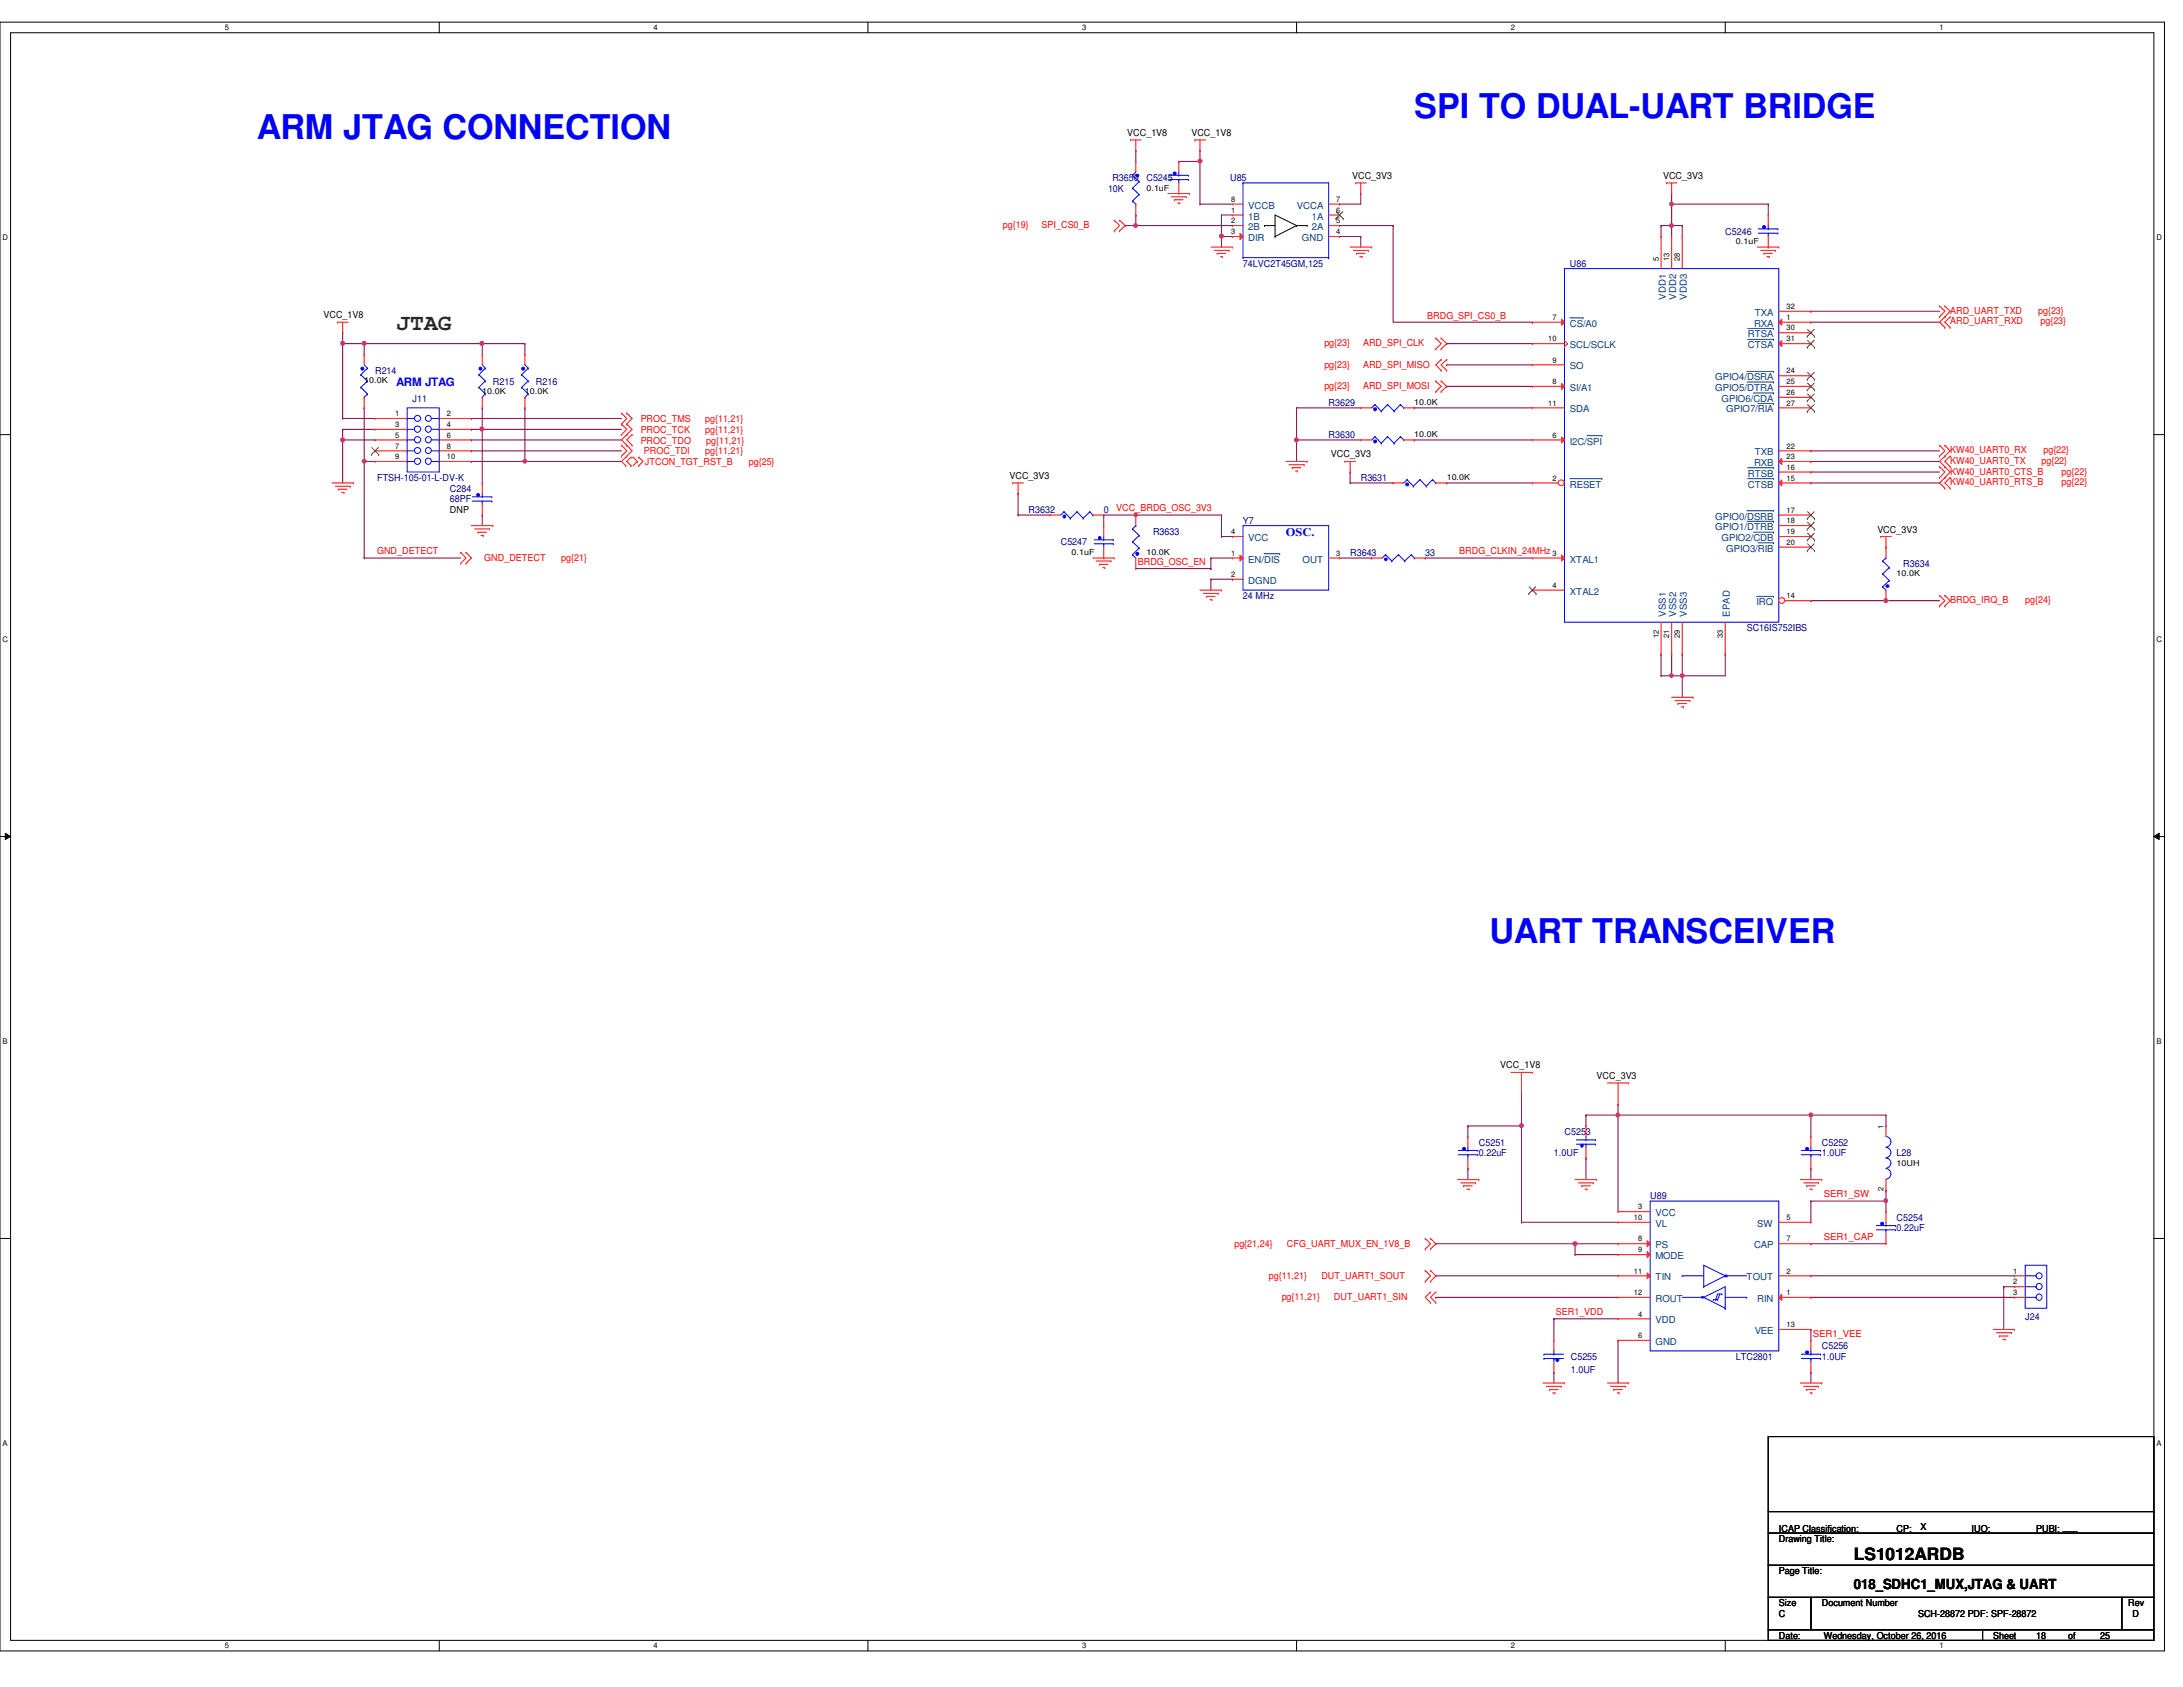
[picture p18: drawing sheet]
<svg xmlns="http://www.w3.org/2000/svg" width="279mm" height="216mm" viewBox="0 0 279 216" stroke-linecap="round" stroke-linejoin="round" font-family="sans-serif">
<defs><g id="words">
<g font-size="4.4" fill="#00f">
<text x="32.9" y="17.8">ARM JTAG CONNECTION</text>
<text x="181" y="15.1">SPI TO DUAL-UART BRIDGE</text>
<text x="190.6" y="120.7">UART TRANSCEIVER</text>
</g>
<text font-size="2.9" fill="#008000" x="50.7" y="42.2">JTAG</text>
<text font-size="2.2" x="237.3" y="199.6">LS1012ARDB</text>
<text font-size="1.8" x="237.3" y="203.4">018_SDHC1_MUX,JTAG &amp; UART</text>
<g font-size="1.5" fill="#00f">
<text x="50.7" y="49.4">ARM JTAG</text>
<text x="164.6" y="68.6">OSC.</text>
</g>
<g font-size="1.2">
<text x="144.3" y="17.4">VCC_1V8</text>
<text x="152.5" y="17.4">VCC_1V8</text>
<text x="173.1" y="22.9">VCC_3V3</text>
<text x="212.9" y="22.9">VCC_3V3</text>
<text x="41.4" y="40.7">VCC_1V8</text>
<text x="170.3" y="58.5">VCC_3V3</text>
<text x="57.6" y="65.7">DNP</text>
<text x="129.2" y="61.3">VCC_3V3</text>
<text x="240.3" y="68.2">VCC_3V3</text>
<text x="192" y="136.7">VCC_1V8</text>
<text x="204.3" y="138.1">VCC_3V3</text>
<text x="227.7" y="197.4">Drawing Title:</text>
<text x="227.7" y="196">ICAP Classification:</text>
<text x="242.7" y="196">CP:</text>
<text x="245.8" y="195.8">X</text>
<text x="252.3" y="196">IUO:</text>
<text x="256.2" y="196">___</text>
<text x="260.6" y="196">PUBI: ___</text>
<text x="227.7" y="201.5">Page Title:</text>
<text x="227.7" y="205.6">Size</text>
<text x="227.7" y="209.7">Date:</text>
<text x="227.7" y="207">C</text>
<text x="233.2" y="205.6">Document Number</text>
<text x="233.4" y="209.7">Wednesday, October 26, 2016</text>
<text x="245.5" y="207">SCH-28872 PDF: SPF-28872</text>
<text x="255.1" y="209.7">Sheet</text>
<text x="260.6" y="209.7">18</text>
<text x="264.7" y="209.7">of</text>
<text x="268.8" y="209.7">25</text>
<text x="272.4" y="205.6">Rev</text>
<text x="272.9" y="207">D</text>
</g>
<g font-size="1.2" fill="#000080">
<text x="142.4" y="23.2">R3650</text>
<text x="146.7" y="23.2">C5245</text>
<text x="157.4" y="23.2">U85</text>
<text x="141.8" y="24.6">10K</text>
<text x="159.1" y="34.1">74LVC2T45GM,125</text>
<text x="200.9" y="34.1">U86</text>
<text x="220.8" y="30">C5246</text>
<text x="48" y="47.8">R214</text>
<text x="52.8" y="51.4">J11</text>
<text x="63.1" y="49.2">R215</text>
<text x="68.6" y="49.2">R216</text>
<text x="170.1" y="52">R3629</text>
<text x="170.1" y="56.1">R3630</text>
<text x="48.3" y="61.6">FTSH-105-01-L-DV-K</text>
<text x="57.6" y="62.9">C284</text>
<text x="57.6" y="64.3">68PF</text>
<text x="131.7" y="65.7">R3632</text>
<text x="141.3" y="65.7">0</text>
<text x="174.2" y="61.6">R3631</text>
<text x="135.8" y="69.8">C5247</text>
<text x="147.6" y="68.4">R3633</text>
<text x="159.1" y="67.1">Y7</text>
<text x="172.8" y="71.2">R3643</text>
<text x="182.4" y="71.2">33</text>
<text x="159.1" y="76.7">24 MHz</text>
<text x="243.6" y="72.6">R3634</text>
<text x="223.6" y="80.8">SC16IS752IBS</text>
<text x="189.3" y="146.6">C5251</text>
<text x="189.3" y="148">0.22uF</text>
<text x="198.9" y="148">1.0UF</text>
<text x="200.2" y="145.2">C5253</text>
<text x="233.2" y="146.6">C5252</text>
<text x="233.2" y="148">1.0UF</text>
<text x="242.7" y="148">L28</text>
<text x="211.2" y="153.5">U89</text>
<text x="242.7" y="156.2">C5254</text>
<text x="242.7" y="157.6">0.22uF</text>
<text x="233.2" y="172.7">C5256</text>
<text x="259.2" y="169">J24</text>
<text x="201" y="174">C5255</text>
<text x="201" y="175.7">1.0UF</text>
<text x="222.2" y="174">LTC2801</text>
<text x="233.2" y="174">1.0UF</text>
</g>
<g font-size="1.2" fill="#f00">
<text x="128.4" y="29.2">pg{19}</text>
<text x="133.3" y="29.2">SPI_CS0_B</text>
<text x="182.7" y="40.8">BRDG_SPI_CS0_B</text>
<text x="249.6" y="41.5">ARD_UART_RXD</text>
<text x="249.6" y="40.2">ARD_UART_TXD</text>
<text x="260.9" y="40.2">pg{23}</text>
<text x="261.2" y="41.5">pg{23}</text>
<text x="169.5" y="47">pg{23}</text>
<text x="169.5" y="44.3">pg{23}</text>
<text x="174.5" y="47">ARD_SPI_MISO</text>
<text x="174.5" y="44.3">ARD_SPI_CLK</text>
<text x="169.5" y="49.8">pg{23}</text>
<text x="174.5" y="49.8">ARD_SPI_MOSI</text>
<text x="82" y="56.8">PROC_TDO</text>
<text x="82" y="55.4">PROC_TCK</text>
<text x="82" y="54">PROC_TMS</text>
<text x="82.4" y="58.1">PROC_TDI</text>
<text x="82.5" y="59.5">JTCON_TGT_RST_B</text>
<text x="90.3" y="55.4">pg{11,21}</text>
<text x="90.3" y="58.1">pg{11,21}</text>
<text x="90.3" y="54">pg{11,21}</text>
<text x="90.4" y="56.8">pg{11,21}</text>
<text x="95.8" y="59.5">pg{25}</text>
<text x="249.6" y="59.4">KW40_UART0_TX</text>
<text x="249.6" y="58">KW40_UART0_RX</text>
<text x="261.3" y="59.4">pg{22}</text>
<text x="261.5" y="58">pg{22}</text>
<text x="142.9" y="65.4">VCC_BRDG_OSC_3V3</text>
<text x="249.6" y="60.7">KW40_UART0_CTS_B</text>
<text x="249.6" y="62.1">KW40_UART0_RTS_B</text>
<text x="263.9" y="60.7">pg{22}</text>
<text x="263.9" y="62.1">pg{22}</text>
<text x="48.3" y="71">GND_DETECT</text>
<text x="62" y="71.8">GND_DETECT</text>
<text x="71.8" y="71.8">pg{21}</text>
<text x="186.8" y="71">BRDG_CLKIN_24MHz</text>
<text x="145.6" y="72.3">BRDG_OSC_EN</text>
<text x="249.6" y="77.2">BRDG_IRQ_B</text>
<text x="259.2" y="77.2">pg{24}</text>
<text x="233.4" y="153.2">SER1_SW</text>
<text x="158" y="159.6">pg{21,24}</text>
<text x="164.7" y="159.6">CFG_UART_MUX_EN_1V8_B</text>
<text x="233.4" y="158.7">SER1_CAP</text>
<text x="162.4" y="163.7">pg{11,21}</text>
<text x="164" y="166.4">pg{11,21}</text>
<text x="169.1" y="163.7">DUT_UART1_SOUT</text>
<text x="170.7" y="166.4">DUT_UART1_SIN</text>
<text x="199.1" y="168.3">SER1_VDD</text>
<text x="232" y="171.1">SER1_VEE</text>
</g>
<g font-size="1.2" fill="#004080">
<text x="159.8" y="26.7">VCCB</text>
<text x="159.8" y="28.1">1B</text>
<text x="159.8" y="29.5">2B</text>
<text x="166" y="26.7">VCCA</text>
<text x="167.9" y="28.1">1A</text>
<text x="167.9" y="29.5">2A</text>
<text x="159.8" y="30.9">DIR</text>
<text x="166.6" y="30.9">GND</text>
<text x="200.9" y="41.8">CS/A0</text>
<text x="213.2" y="38.4" transform="rotate(-90 213.2 38.4)">VDD1</text>
<text x="214.5" y="38.4" transform="rotate(-90 214.5 38.4)">VDD2</text>
<text x="215.9" y="38.4" transform="rotate(-90 215.9 38.4)">VDD3</text>
<text x="224.5" y="41.8">RXA</text>
<text x="224.6" y="40.4">TXA</text>
<text x="200.9" y="44.6">SCL/SCLK</text>
<text x="200.9" y="47.3">SO</text>
<text x="223.7" y="43.2">RTSA</text>
<text x="223.7" y="44.6">CTSA</text>
<text x="200.9" y="50">SI/A1</text>
<text x="200.9" y="52.8">SDA</text>
<text x="219.5" y="48.7">GPIO4/DSRA</text>
<text x="219.5" y="50">GPIO5/DTRA</text>
<text x="220.3" y="51.4">GPIO6/CDA</text>
<text x="220.9" y="52.8">GPIO7/RIA</text>
<text x="200.9" y="56.9">I2C/SPI</text>
<text x="224.5" y="59.6">RXB</text>
<text x="224.6" y="58.3">TXB</text>
<text x="200.9" y="62.4">RESET</text>
<text x="223.7" y="62.4">CTSB</text>
<text x="223.7" y="61">RTSB</text>
<text x="159.8" y="69.3">VCC</text>
<text x="219.5" y="67.9">GPIO1/DTRB</text>
<text x="219.5" y="66.5">GPIO0/DSRB</text>
<text x="220.3" y="69.3">GPIO2/CDB</text>
<text x="220.9" y="70.6">GPIO3/RIB</text>
<text x="159.8" y="74.7">DGND</text>
<text x="159.8" y="72">EN/DIS</text>
<text x="166.7" y="72">OUT</text>
<text x="200.9" y="72">XTAL1</text>
<text x="200.9" y="76.1">XTAL2</text>
<text x="224.8" y="77.5">IRQ</text>
<text x="213.2" y="79" transform="rotate(-90 213.2 79)">VSS1</text>
<text x="214.5" y="79" transform="rotate(-90 214.5 79)">VSS2</text>
<text x="215.9" y="79" transform="rotate(-90 215.9 79)">VSS3</text>
<text x="221.4" y="79" transform="rotate(-90 221.4 79)">EPAD</text>
<text x="211.9" y="155.7">VCC</text>
<text x="211.9" y="161.2">MODE</text>
<text x="211.9" y="157">VL</text>
<text x="211.9" y="159.8">PS</text>
<text x="224.5" y="159.8">CAP</text>
<text x="224.9" y="157">SW</text>
<text x="211.9" y="166.6">ROUT</text>
<text x="211.9" y="163.9">TIN</text>
<text x="223.5" y="163.9">TOUT</text>
<text x="224.9" y="166.6">RIN</text>
<text x="211.9" y="172.1">GND</text>
<text x="211.9" y="169.4">VDD</text>
<text x="224.6" y="170.7">VEE</text>
</g>
<g font-size="1.1">
<text x="146.7" y="24.4">0.1uF</text>
<text x="222.2" y="31.2">0.1uF</text>
<text x="46.6" y="49.1">10.0K</text>
<text x="61.7" y="50.4">10.0K</text>
<text x="67.2" y="50.4">10.0K</text>
<text x="181" y="51.8">10.0K</text>
<text x="181" y="55.9">10.0K</text>
<text x="185.2" y="61.4">10.0K</text>
<text x="137.2" y="71">0.1uF</text>
<text x="146.7" y="71">10.0K</text>
<text x="242.7" y="73.7">10.0K</text>
<text x="242.7" y="149.2">10UH</text>
</g>
<g font-size="1">
<text x="28.8" y="3.9">5</text>
<text x="83.7" y="3.9">4</text>
<text x="138.5" y="3.9">3</text>
<text x="193.4" y="3.9">2</text>
<text x="248.2" y="3.9">1</text>
<text x="157.6" y="25.8">8</text>
<text x="157.6" y="30">3</text>
<text x="157.6" y="27.2">1</text>
<text x="157.6" y="28.6">2</text>
<text x="171" y="27.2">6</text>
<text x="171" y="25.8">7</text>
<text x="171" y="28.6">5</text>
<text x="171" y="30">4</text>
<text x=".3" y="30.8">D</text>
<text x="212.3" y="33.4" transform="rotate(-90 212.3 33.4)">5</text>
<text x="213.7" y="33.4" transform="rotate(-90 213.7 33.4)">13</text>
<text x="215" y="33.4" transform="rotate(-90 215 33.4)">28</text>
<text x="276" y="30.8">D</text>
<text x="198.7" y="40.9">7</text>
<text x="228.6" y="39.5">32</text>
<text x="228.6" y="40.9">1</text>
<text x="198.2" y="43.7">10</text>
<text x="198.7" y="46.4">9</text>
<text x="228.6" y="42.3">30</text>
<text x="228.6" y="47.8">24</text>
<text x="228.6" y="43.7">31</text>
<text x="50.6" y="53.3">1</text>
<text x="57.2" y="53.3">2</text>
<text x="198.2" y="51.9">11</text>
<text x="198.7" y="49.1">8</text>
<text x="228.6" y="51.9">27</text>
<text x="228.6" y="50.5">26</text>
<text x="228.6" y="49.1">25</text>
<text x="50.6" y="54.7">3</text>
<text x="50.6" y="56">5</text>
<text x="50.6" y="57.4">7</text>
<text x="50.6" y="58.8">9</text>
<text x="57.2" y="54.7">4</text>
<text x="57.2" y="56">6</text>
<text x="57.2" y="57.4">8</text>
<text x="57.2" y="58.8">10</text>
<text x="198.7" y="56">6</text>
<text x="228.6" y="57.4">22</text>
<text x="228.6" y="58.8">23</text>
<text x="198.7" y="61.5">2</text>
<text x="228.6" y="61.5">15</text>
<text x="228.6" y="60.1">16</text>
<text x="228.6" y="65.6">17</text>
<text x="157.6" y="68.4">4</text>
<text x="157.6" y="71.1">1</text>
<text x="171" y="71.1">3</text>
<text x="198.7" y="71.1">3</text>
<text x="228.6" y="69.7">20</text>
<text x="228.6" y="68.4">19</text>
<text x="228.6" y="67">18</text>
<text x="157.6" y="73.8">2</text>
<text x="198.7" y="75.2">4</text>
<text x="228.6" y="76.6">14</text>
<text x=".3" y="82.2">C</text>
<text x="212.3" y="81.7" transform="rotate(-90 212.3 81.7)">12</text>
<text x="213.7" y="81.7" transform="rotate(-90 213.7 81.7)">21</text>
<text x="215" y="81.7" transform="rotate(-90 215 81.7)">29</text>
<text x="220.5" y="81.7" transform="rotate(-90 220.5 81.7)">33</text>
<text x="276" y="82.2">C</text>
<text x=".3" y="133.6">B</text>
<text x="276" y="133.6">B</text>
<text x="241.1" y="144.5" transform="rotate(-90 241.1 144.5)">1</text>
<text x="209.7" y="154.8">3</text>
<text x="241.1" y="152.5" transform="rotate(-90 241.1 152.5)">2</text>
<text x="209.1" y="156.1">10</text>
<text x="209.7" y="160.3">9</text>
<text x="209.7" y="158.9">8</text>
<text x="228.6" y="156.1">5</text>
<text x="228.6" y="158.9">7</text>
<text x="209.1" y="165.7">12</text>
<text x="209.1" y="163">11</text>
<text x="228.6" y="163">2</text>
<text x="228.6" y="165.7">1</text>
<text x="257.7" y="163">1</text>
<text x="257.7" y="164.4">2</text>
<text x="257.7" y="165.7">3</text>
<text x="209.7" y="171.2">6</text>
<text x="209.7" y="168.5">4</text>
<text x="228.6" y="169.8">13</text>
<text x=".3" y="185.1">A</text>
<text x="276" y="185.1">A</text>
<text x="28.8" y="210.9">5</text>
<text x="83.7" y="210.9">4</text>
<text x="138.5" y="210.9">3</text>
<text x="193.4" y="210.9">2</text>
<text x="248.2" y="210.9">1</text>
</g>
</g></defs>
<path d="M0 2.8h277v208.5h-277zM1.4 4.2h274.3v205.7h-274.3z" fill="none" stroke="#000" stroke-width=".13"/>
<g fill="#fff">
<path d="M28.8 3h.5v1.1h-.5z"/>
<path d="M28.8 210.1h.5v1.1h-.5z"/>
</g>
<path d="M56.2 2.8v1.4M56.2 209.9v1.4" fill="none" stroke="#000" stroke-width=".13"/>
<g fill="#fff">
<path d="M83.7 3h.5v1.1h-.5z"/>
<path d="M83.7 210.1h.5v1.1h-.5z"/>
</g>
<path d="M111.1 2.8v1.4M111.1 209.9v1.4" fill="none" stroke="#000" stroke-width=".13"/>
<g fill="#fff">
<path d="M138.5 3h.6v1.1h-.6z"/>
<path d="M138.5 210.1h.6v1.1h-.6z"/>
</g>
<path d="M165.9 2.8v1.4M165.9 209.9v1.4" fill="none" stroke="#000" stroke-width=".13"/>
<g fill="#fff">
<path d="M193.4 3h.5v1.1h-.5z"/>
<path d="M193.4 210.1h.5v1.1h-.5z"/>
</g>
<path d="M220.8 2.8v1.4M220.8 209.9v1.4" fill="none" stroke="#000" stroke-width=".13"/>
<g fill="#fff">
<path d="M248.2 3h.6v1.1h-.6z"/>
<path d="M248.2 210.1h.6v1.1h-.6z"/>
<path d="M.3 29.9h.8v1.1h-.8z"/>
<path d="M276 29.9h.7v1.1h-.7z"/>
<path d="M.3 81.3h.8v1.1h-.8z"/>
<path d="M276 81.3h.7v1.1h-.7z"/>
</g>
<path d="M0 55.6h1.4M275.7 55.6h1.3" fill="none" stroke="#000" stroke-width=".13"/>
<g fill="#fff">
<path d="M.3 132.8h.7v1.1h-.7z"/>
<path d="M276 132.8h.6v1.1h-.6z"/>
</g>
<path d="M0 107.1h1.4M.7 106.6l.7 .5-.7 .3zM275.7 107.1l.7-.5v.8zM275.7 107.1h1.3" fill="none" stroke="#000" stroke-width=".13"/>
<path d="M.7 106.6l.7 .5-.7 .3zM275.7 107.1l.7-.5v.8z" fill="#000"/>
<g fill="#fff">
<path d="M.3 184.2h.7v1.1h-.7z"/>
<path d="M276 184.2h.6v1.1h-.6z"/>
</g>
<path d="M161.8 28.9h.1M161.8 28.9h1.4M163.2 30.3h.1M165.9 28.9h.1M165.9 28.9l-2.7-1.4v2.8M165.9 28.9l-2.7 1.4M165.9 28.9h1.4M167.3 28.9h.1M0 158.5h1.4M275.7 158.5h1.3" fill="none" stroke="#000" stroke-width=".13"/>
<path d="M43.9 42.6h.1M43.9 42.6v1.4M60.3 57.7h.1M60.3 56.3h.1M60.3 53.6h.1M60.3 57.7h19.2M60.3 56.3h19.2M60.3 53.6h19.2M61.7 54.9h.1M61.7 54.9h17.8" fill="none" stroke="#800040" stroke-width=".13"/>
<circle cx="43.9" cy="43.9" r=".26" fill="#f0f"/>
<circle cx="43.9" cy="43.9" r=".26" fill="none" stroke="#f0f" stroke-width=".13"/>
<path d="M43.9 53.6h.1M43.9 54.9h.1M43.9 53.6h4.1M43.9 54.9h4.1M43.9 54.9v1.4" fill="none" stroke="#800040" stroke-width=".13"/>
<circle cx="43.9" cy="56.3" r=".26" fill="#f0f"/>
<circle cx="43.9" cy="56.3" r=".26" fill="none" stroke="#f0f" stroke-width=".13"/>
<path d="M43.9 56.3h.1M43.9 56.3v5.5M43.9 56.3h4.1M46.6 44h.1M46.6 44v1.3M46.6 44h15.1" fill="none" stroke="#800040" stroke-width=".13"/>
<circle cx="61.7" cy="43.9" r=".26" fill="#f0f"/>
<circle cx="61.7" cy="43.9" r=".26" fill="none" stroke="#f0f" stroke-width=".13"/>
<circle cx="46.6" cy="43.9" r=".26" fill="#f0f"/>
<circle cx="46.6" cy="43.9" r=".26" fill="none" stroke="#f0f" stroke-width=".13"/>
<path d="M46.6 52.2h.1M46.6 52.2v6.9" fill="none" stroke="#800040" stroke-width=".13"/>
<circle cx="46.6" cy="59" r=".25" fill="#f0f"/>
<circle cx="46.6" cy="59" r=".25" fill="none" stroke="#f0f" stroke-width=".13"/>
<g fill="none" stroke="#800040" stroke-width=".13">
<path d="M43.9 44h.1M43.9 44h2.7M43.9 44v9.6M61.7 52.2h.1M61.7 44h.1M61.7 44h5.5M61.7 44v1.3M61.7 52.2v2.7M67.2 44h.1M67.2 52.2h.1M67.2 59.1h.1M67.2 44v1.3"/>
<path d="M67.2 52.2v6.9M67.2 59.1h12.3"/>
</g>
<circle cx="67.2" cy="59" r=".25" fill="#f0f"/>
<circle cx="67.2" cy="59" r=".25" fill="none" stroke="#f0f" stroke-width=".13"/>
<path d="M46.6 59.1h.1M46.6 59.1h1.4M61.7 54.9h.1M61.7 54.9v6.9M61.7 65.9h.1M61.7 65.9v1.4" fill="none" stroke="#800040" stroke-width=".13"/>
<circle cx="61.7" cy="54.9" r=".26" fill="#f0f"/>
<circle cx="61.7" cy="54.9" r=".26" fill="none" stroke="#f0f" stroke-width=".13"/>
<path d="M46.6 59.1h.1M46.6 59.1v12.3M60.3 54.9h.1M60.3 59.1h.1M60.3 54.9h1.4M60.3 59.1h6.9M46.6 71.4h.1M46.6 71.4h12.4M212.6 86.5h.1M212.6 86.5h2.7M214 86.5h.1" fill="none" stroke="#800040" stroke-width=".13"/>
<path d="M213.8 86.3h.3l.1 .1-.1 .2-.2 .1-.1-.1z" fill-rule="evenodd" fill="#f0f"/>
<path d="M213.8 86.3h.3l.1 .1-.1 .2-.2 .1-.1-.1z" fill="none" stroke="#f0f" stroke-width=".13"/>
<path d="M215.3 86.5h.1M215.3 86.5h5.5" fill="none" stroke="#800040" stroke-width=".13"/>
<circle cx="215.3" cy="86.5" r=".25" fill="#f0f"/>
<circle cx="215.3" cy="86.5" r=".25" fill="none" stroke="#f0f" stroke-width=".13"/>
<g fill="none" stroke="#800040" stroke-width=".13">
<path d="M153.6 19.3h.1M153.6 19.3v1.4h-2.7M150.9 20.7h.1M153.6 26.1h.1M153.6 26.1h4.1M156.3 30.3h.1M156.3 30.3v1.3M171.4 28.9h.1M171.4 30.3h.1M171.4 26.1h.1M171.4 28.9h6.9M171.4 30.3h2.8"/>
<path d="M174.2 30.3h.1M174.2 24.8h.1M174.2 24.8v1.3h-2.8M174.2 30.3v1.3M185.2 49.4h.1M185.2 46.7h.1M185.2 44h.1M185.2 49.4h10.9M185.2 46.7h10.9M185.2 44h10.9M212.6 83.7h.1M212.6 83.7v2.8"/>
<path d="M214 83.7h.1M214 83.7v2.8M215.3 83.7h.1M215.3 86.5h.1M215.3 83.7v5.5M220.8 83.7h.1M220.8 83.7v2.8"/>
</g>
<circle cx="153.6" cy="20.6" r=".26" fill="#f0f"/>
<circle cx="153.6" cy="20.6" r=".26" fill="none" stroke="#f0f" stroke-width=".13"/>
<g fill="none" stroke="#800040" stroke-width=".13">
<path d="M144 28.9h.1M144 28.9h1.4M156.3 30.3h.1M156.3 30.3h1.4M178.3 28.9h.1M178.3 28.9v12.3h17.8M165.9 52.2h.1M165.9 52.2v4.1M181 52.2h.1M181 56.3h.1M181 52.2h15.1M181 56.3h15.1"/>
<path d="M196.1 41.2h.1"/>
</g>
<path d="M165.8 56.1l.1-.1 .2 .2v.3l-.2 .1-.1-.1z" fill-rule="evenodd" fill="#f0f"/>
<path d="M165.8 56.1l.1-.1 .2 .2v.3l-.2 .1-.1-.1z" fill="none" stroke="#f0f" stroke-width=".13"/>
<path d="M212.6 28.9h.1M212.6 28.9h1.4M212.6 28.9v1.4M214 24.8h.1M214 28.9h.1M214 24.8v1.3M214 28.9v1.4M165.9 52.2h.1M165.9 56.3h.1M165.9 52.2h8.3M165.9 56.3h8.3M165.9 56.3v2.8" fill="none" stroke="#800040" stroke-width=".13"/>
<path d="M213.8 28.7l.1-.1 .2 .1v.3l-.2 .1-.1-.1z" fill-rule="evenodd" fill="#f0f"/>
<path d="M213.8 28.7l.1-.1 .2 .1v.3l-.2 .1-.1-.1z" fill="none" stroke="#f0f" stroke-width=".13"/>
<g fill="none" stroke="#800040" stroke-width=".13">
<path d="M214 28.9h.1M214 28.9h1.3M215.3 28.9h.1M215.3 28.9v1.4M231.8 39.8h.1M231.8 39.8h16.4M231.8 41.2h.1M231.8 57.7h.1M231.8 59.1h.1M231.8 41.2h16.4M231.8 57.7h16.4M231.8 59.1h16.4"/>
<path d="M172.8 60.4h.1M172.8 61.8h.1M172.8 61.8h5.5M172.8 60.4v1.4M185.2 61.8h.1M185.2 61.8h10.9M231.8 76.9h.1M231.8 61.8h.1M231.8 60.4h.1M231.8 76.9h16.4M231.8 61.8h16.4M231.8 60.4h16.4"/>
<path d="M241.4 76.9h.1"/>
</g>
<path d="M241.2 76.7l.1-.1 .3 .1-.1 .4h-.2h-.1z" fill-rule="evenodd" fill="#f0f"/>
<path d="M241.2 76.7l.1-.1 .3 .1-.1 .4h-.2h-.1z" fill="none" stroke="#f0f" stroke-width=".13"/>
<g fill="none" stroke="#800040" stroke-width=".13">
<path d="M214 26.1h.1M214 26.1h12.3M214 26.1v2.8M226.3 26.1h.1M226.3 26.1v1.4M130.3 63.2h.1M130.3 65.9h.1M130.3 65.9h4.1M130.3 63.2v2.7M141.3 65.9h.1M141.3 65.9h4.1M141.3 65.9v1.4"/>
<path d="M145.4 65.9h.1M145.4 72.8h9.6M155 72.8h.1M155 74.1h.1M155 74.1v1.4"/>
</g>
<path d="M213.8 25.9h.1l.2 .1v.3l-.2 .1-.1-.1z" fill-rule="evenodd" fill="#f0f"/>
<path d="M213.8 25.9h.1l.2 .1v.3l-.2 .1-.1-.1z" fill="none" stroke="#f0f" stroke-width=".13"/>
<path d="M156.3 27.5h.1M156.3 27.5v2.8" fill="none" stroke="#800040" stroke-width=".13"/>
<circle cx="156.3" cy="30.2" r=".26" fill="#f0f"/>
<circle cx="156.3" cy="30.2" r=".26" fill="none" stroke="#f0f" stroke-width=".13"/>
<g fill="none" stroke="#800040" stroke-width=".13">
<path d="M156.3 27.5h.1M156.3 27.5h1.4M182.4 71.4h.1M182.4 71.4h13.7M183.8 159.2h.1M183.8 159.2h17.8M201.6 159.2h.1M201.6 159.2v1.4M207.1 171.5h.1M207.1 171.5v5.5M231.8 166h.1M231.8 163.3h.1"/>
<path d="M231.8 175.6h.1M231.8 170.1h.1M231.8 166h26.1M231.8 163.3h26.1M231.8 170.1v1.4M231.8 175.6v1.4M256.5 164.7h.1M256.5 164.7v5.4M256.5 164.7h1.4"/>
</g>
<circle cx="201.6" cy="159.2" r=".26" fill="#f0f"/>
<circle cx="201.6" cy="159.2" r=".26" fill="none" stroke="#f0f" stroke-width=".13"/>
<g fill="none" stroke="#800040" stroke-width=".13">
<path d="M201.6 159.2h.1M201.6 159.2h5.5M231.8 153.7h.1M231.8 153.7v2.7M231.8 153.7h9.6M183.8 166h.1M183.8 163.3h.1M183.8 166h23.3M183.8 163.3h23.3M198.9 168.8h.1M198.9 175.6h.1M198.9 168.8h8.2"/>
<path d="M198.9 168.8v2.7M198.9 175.6v1.4M201.6 160.6h.1M201.6 160.6h5.5"/>
</g>
<path d="M241.2 153.5l.1-.1 .3 .1-.1 .3-.2 .1-.1-.1z" fill-rule="evenodd" fill="#f0f"/>
<path d="M241.2 153.5l.1-.1 .3 .1-.1 .3-.2 .1-.1-.1z" fill="none" stroke="#f0f" stroke-width=".13"/>
<g fill="none" stroke="#800040" stroke-width=".13">
<path d="M207.1 142.7h.1M207.1 142.7h34.3M231.8 149.6h.1M231.8 142.7h.1M231.8 159.2h.1M231.8 142.7v2.8M231.8 149.6v1.4M231.8 159.2h9.6M241.4 153.7h.1M241.4 152.3h.1M241.4 142.7h.1M241.4 142.7v1.4"/>
<path d="M241.4 152.3v2.8"/>
</g>
<circle cx="231.8" cy="142.7" r=".26" fill="#f0f"/>
<circle cx="231.8" cy="142.7" r=".26" fill="none" stroke="#f0f" stroke-width=".13"/>
<path d="M206.9 142.5h.2l.2 .1-.1 .3-.1 .1-.2-.1z" fill-rule="evenodd" fill="#f0f"/>
<path d="M206.9 142.5h.2l.2 .1-.1 .3-.1 .1-.2-.1z" fill="none" stroke="#f0f" stroke-width=".13"/>
<g fill="none" stroke="#800040" stroke-width=".13">
<path d="M194.7 140h.1M194.7 140v4.1h-6.8M187.9 149.6h.1M187.9 144.1h.1M187.9 144.1v1.4M187.9 149.6v1.4M194.7 156.4h.1M194.7 156.4h12.4M203 148.2h.1M203 142.7h.1M203 142.7v1.4M203 148.2v2.8"/>
<path d="M203 142.7h4.1M207.1 142.7h.1M207.1 141.4h.1M207.1 141.4v13.7"/>
</g>
<circle cx="194.7" cy="144.1" r=".26" fill="#f0f"/>
<circle cx="194.7" cy="144.1" r=".26" fill="none" stroke="#f0f" stroke-width=".13"/>
<path d="M145.4 27.5h.1M145.4 28.9h.1M145.4 27.5v1.4M145.4 28.9h12.3M194.7 144.1h.1M194.7 144.1v12.3" fill="none" stroke="#800040" stroke-width=".13"/>
<path d="M145.2 28.7l.1-.1 .2 .1v.3l-.2 .1-.1-.1z" fill-rule="evenodd" fill="#f0f"/>
<path d="M145.2 28.7l.1-.1 .2 .1v.3l-.2 .1-.1-.1z" fill="none" stroke="#f0f" stroke-width=".13"/>
<path d="M145.4 19.3h.1M145.4 19.3v1.4M153.6 20.7h.1M153.6 20.7v5.4M145.4 65.9h.1M145.4 65.9h10.9" fill="none" stroke="#800040" stroke-width=".13"/>
<path d="M145.2 65.7h.3l.1 .2-.1 .1-.2 .1-.1-.1z" fill-rule="evenodd" fill="#f0f"/>
<path d="M145.2 65.7h.3l.1 .2-.1 .1-.2 .1-.1-.1z" fill="none" stroke="#f0f" stroke-width=".13"/>
<path d="M155 71.4h.1M155 72.8h.1M155 71.4h2.7M155 71.4v1.4M155 74.1h2.7M156.3 65.9h.1M156.3 68.7h.1M156.3 65.9v2.8M156.3 68.7h1.4M157.7 74.1h.1M171.4 71.4h4.2M175.6 71.4h.1" fill="none" stroke="#800040" stroke-width=".13"/>
<g fill="none" stroke="#f00" stroke-width=".13">
<path d="M144.7 17.9h.1M144.7 17.9h1.3M145.4 19.3h.1M145.4 17.9v1.4M152.9 17.9h.1M152.9 17.9h1.4M153.6 19.3h.1M153.6 17.9v1.4M142.6 29.5h.1M142.6 28.2h.1M142.6 28.2l.7 .7-.7 .6M143.3 28.2h.1"/>
<path d="M143.3 29.5h.1M143.3 28.2l.7 .7-.7 .6M149.5 24.8h2.7M149.9 25.2h1.9M150.3 25.6h.1M150.3 25.6h1.1M150.7 26h.3M151 26h.1M151.8 25.2h.1M152.2 24.8h.1M155 31.6h2.7M155.4 32h1.9"/>
<path d="M155.8 32.4h.1M155.8 32.4h1.1M156.2 32.9h.3M156.5 32.9h.1M157.3 32h.1M157.7 31.6h.1M172.8 31.6h2.8M173.2 32h1.9M173.5 23.4h.1M173.5 23.4h1.4M173.6 32.4h.1M173.6 32.4h1.1"/>
<path d="M174 32.9h.3M174.2 24.8h.1M174.2 23.4v1.4M174.3 32.9h.1M175.1 32h.1M175.6 31.6h.1M213.3 23.4h.1M213.3 23.4h1.3M214 24.8h.1M214 23.4v1.4M224.9 31.6h2.8M225.3 32h1.9"/>
<path d="M225.8 32.4h.1M225.8 32.4h1.1M226.1 32.9h.3M226.4 32.9h.1M227.2 32h.1M227.7 31.6h.1M248.2 39.2h.1M248.2 39.2l.7 .6-.7 .8M248.9 39.2h.1M248.9 39.2l.7 .6-.7 .8M43.2 41.2h.1M43.2 41.2h1.4"/>
<path d="M43.9 42.6h.1M43.9 41.2v1.4M79.5 55.6h.1M79.5 54.3h.1M79.5 58.4h.1M79.5 57h.1M79.5 52.9h.1M79.5 54.3l.7 .6-.7 .7M79.5 57l.7 .7-.7 .7M79.5 52.9l.7 .7-.7 .7M80.1 58.5h.1M80.1 59.6h.1"/>
<path d="M80.1 58.5l-.6 .6 .6 .5M80.2 55.6h.1M80.2 57h.1M80.2 54.3h.1M80.2 58.4h.1M80.2 52.9h.1M80.2 54.3l.7 .6-1.4 1.4 .7 .7M80.2 57l.7 .7-.7 .7M80.2 52.9l.7 .7-.7 .7M80.8 58.5h.1M80.8 59.6h.1M80.8 58.5l-.6 .6 .6 .5"/>
<path d="M80.9 57h.1M80.9 55.6h.1M80.9 55.6l-.7 .7 .7 .7M81 58.5h.1M81 58.5l.6 .6M81.6 59.1h.1M81.6 59.1l-.6 .5M81.7 59.6h.1M81.7 58.5h.1M81.7 58.5l.6 .6-.6 .5M164.6 59.1h2.7M165 59.5h1.9"/>
<path d="M165.4 59.9h.1M165.4 59.9h1.1M166.9 59.5h.1M167.3 59.1h.1M172.1 59.1h.1M172.1 59.1h1.4M172.8 59.1v1.3M183.8 50.1h.1M183.8 48.8h.1M183.8 44.7h.1M183.8 43.3h.1M183.8 48.8l.6 .6-.6 .7"/>
<path d="M183.8 43.3l.6 .7-.6 .7M184.4 48.8h.1M184.4 50.1h.1M184.4 47.4h.1M184.4 46h.1M184.4 43.3h.1M184.4 44.7h.1M184.4 48.8l.8 .6-.8 .7M184.4 46l-.6 .7 .6 .7M184.4 43.3l.8 .7-.8 .7M185.2 46h.1M185.2 47.4h.1"/>
<path d="M185.2 46l-.8 .7 .8 .7M248.2 40.6h.1M248.2 57h.1M248.2 58.4h.1M248.2 59.7h.1M248.2 57l.7 .7-.7 .7M248.2 59.7l.7 .7-.7 .7M248.9 40.6h.1M248.9 41.9h.1M248.9 58.4h.1M248.9 59.7h.1M248.9 57h.1"/>
<path d="M248.9 40.6l-.7 .6 .7 .7M248.9 57l.7 .7-1.4 1.4 1.4 1.3-.7 .7M249.6 41.9h.1M249.6 40.6h.1M249.6 59.7h.1M249.6 58.4h.1M249.6 40.6l-.7 .6 .7 .7M249.6 58.4l-.7 .7 .7 .6M42.5 61.8h2.8M42.9 62.2h1.9M43.3 62.6h.1M43.3 62.6h1.1"/>
<path d="M43.7 63h.3M44 63h.1M44.8 62.2h.1M45.3 61.8h.1M59 72.1h.1M59 70.7h.1M59 70.7l.6 .7-.6 .7M59.6 70.7h.1M59.6 72.1h.1M59.6 70.7l.7 .7-.7 .7M60.3 67.3h2.8M60.7 67.7h2"/>
<path d="M61.2 68.1h.1M61.2 68.1h1.1M61.6 68.5h.2M61.8 68.5h.1M62.7 67.7h.1M63.1 67.3h.1M129.6 61.8h.1M129.6 61.8h1.4M130.3 63.2h.1M130.3 61.8v1.4M139.9 71.4h2.7M140.3 71.8h1.9"/>
<path d="M140.7 72.2h.1M140.7 72.2h1.1M141.1 72.6h.3M141.4 72.6h.1M142.2 71.8h.1M142.6 71.4h.1M153.6 75.5h2.7M154 75.9h1.9M154.4 76.3h.1M154.4 76.3h1.1M154.9 76.8h.2M155.1 76.8h.1"/>
<path d="M155.9 75.9h.1M156.3 75.5h.1M165.8 60.3h.3M166.1 60.3h.1M172.8 60.4h.1M240.7 68.7h.1M240.7 68.7h1.4M241.4 70h.1M241.4 68.7v1.3M248.2 76.2h.1M248.2 77.6h.1M248.2 61.1h.1"/>
<path d="M248.2 76.2l.7 .7-.7 .7M248.9 77.6h.1M248.9 76.2h.1M248.9 61.1h.1M248.9 62.5h.1M248.9 76.2l.7 .7-.7 .7M248.9 61.1l-.7 .7 .7 .7M249.6 62.5h.1M249.6 61.1h.1M249.6 61.1l-.7 .7 .7 .7M214 89.2h2.7M214.4 89.7h1.9"/>
<path d="M214.8 90h.1M214.8 90h1.1M215.2 90.5h.3M215.5 90.5h.1M216.3 89.7h.1M216.7 89.2h.1M193.4 137.2h2.7M194.7 140h.1M194.7 137.2v2.8M196.1 137.2h.1M205.7 138.6h2.7M207.1 138.6v2.8"/>
<path d="M208.4 138.6h.1M182.4 159.9h.1M182.4 158.5h.1M182.4 158.5l.7 .7-.7 .7M183.1 158.5h.1M183.1 159.9h.1M183.1 158.5l.7 .7-.7 .7M186.5 151h2.8M186.9 151.4h1.9M187.3 151.8h.1M187.3 151.8h1.1M187.7 152.2h.3"/>
<path d="M188 152.2h.1M188.8 151.4h.1M189.3 151h.1M201.6 151h2.7M202 151.4h1.9M202.4 151.8h.1M202.4 151.8h1.1M202.9 152.2h.2M203.1 152.2h.1M203.9 151.4h.1M204.3 151h.1M207.1 141.4h.1"/>
<path d="M230.4 151h2.8M230.8 151.4h1.9M231.2 151.8h.1M231.2 151.8h1.1M231.6 152.2h.3M231.9 152.2h.1M232.7 151.4h.1M233.2 151h.1M182.4 164h.1M182.4 162.6h.1M182.4 162.6l.7 .7-.7 .7M183.1 166.7h.1"/>
<path d="M183.1 165.4h.1M183.1 162.6h.1M183.1 164h.1M183.1 165.4l-.7 .6 .7 .7M183.1 162.6l.7 .7-.7 .7M183.8 165.4h.1M183.8 166.7h.1M183.8 165.4l-.7 .6 .7 .7M197.5 177h2.7M197.9 177.4h1.9M198.3 177.8h.1M198.3 177.8h1.1"/>
<path d="M198.7 178.3h.3M199 178.3h.1M199.8 177.4h.1M200.2 177h.1M205.7 177h2.7M206.1 177.4h2M206.5 177.8h.1M206.5 177.8h1.1M207 178.3h.2M207.2 178.3h.1M208.1 177.4h.1M208.4 177h.1"/>
<path d="M230.4 177h2.8M230.8 177.4h1.9M231.2 177.8h.1M231.2 177.8h1.1M231.6 178.3h.3M231.9 178.3h.1M232.7 177.4h.1M233.2 177h.1M255.1 170.1h2.8M255.5 170.6h1.9M255.9 171h.1M255.9 171h1.1"/>
<path d="M256.3 171.4h.3M256.6 171.4h.1M257.4 170.6h.1M257.9 170.1h.1"/>
</g>
<path d="M226.3 196.2h49.4v4.1h-49.4zM226.3 183.9h49.4v12.3h-49.4zM226.3 193.5h49.4M275.7 193.5h.1M226.3 200.3h49.4v4.1h-49.4zM226.3 204.4h5.5v4.2h-5.5zM226.3 208.6h27.4v1.3h-27.4zM231.8 204.4h39.8v4.2h-39.8zM253.7 208.6h22v1.3h-22zM271.6 204.4h4.1v4.2h-4.1z" fill="none" stroke="#000" stroke-width=".13"/>
<path d="M140 69.6h2.5M140 69.1h2.5M141.3 69.6h.1M141.3 69.6v.4M142.5 69.6h.1M142.5 69.1h.1" fill="none" stroke="#00f" stroke-width=".13"/>
<path d="M140.6 68.7h.3v.3h-.1h-.2z" fill-rule="evenodd" fill="#00f"/>
<path d="M140.6 68.7h.3v.3h-.1h-.2zM141.3 69.1h.1M141.3 68.7v.4M230.5 147.8h2.5M230.5 147.2h2.5M231.8 147.8h.1M231.8 147.8v.4M233 147.8h.1M233 147.2h.1" fill="none" stroke="#00f" stroke-width=".13"/>
<path d="M141.3 67.3h.1M141.3 71.4h.1M141.3 67.3v1.4M141.3 70v1.4" fill="none" stroke="#f00" stroke-width=".13"/>
<path d="M231.2 146.9h.2v.2h-.2z" fill-rule="evenodd" fill="#00f"/>
<path d="M231.2 146.9h.2v.2h-.2zM231.8 147.2h.1M231.8 146.9v.3M197.6 173.3h.1M197.6 173.9h.1M197.6 173.3h2.5M197.6 173.9h2.5M198.9 173.3h.1M198.9 172.9v.4" fill="none" stroke="#00f" stroke-width=".13"/>
<path d="M231.8 145.5h.1M231.8 149.6h.1M231.8 145.5v1.4M231.8 148.2v1.4" fill="none" stroke="#f00" stroke-width=".13"/>
<path d="M199.2 173.9h.3v.3h-.2h-.1z" fill-rule="evenodd" fill="#00f"/>
<path d="M201.8 145.9h2.4M201.8 146.4h2.4M203 145.9h.1M203 145.5v.4M204.2 145.9h.1M204.2 146.4h.1M198.9 173.9h.1M198.9 173.9v.4M199.2 173.9h.3v.3h-.2h-.1z" fill="none" stroke="#00f" stroke-width=".13"/>
<path d="M198.9 175.6h.1M198.9 171.5h.1M198.9 171.5v1.4M198.9 174.3v1.3" fill="none" stroke="#f00" stroke-width=".13"/>
<path d="M202.3 146.5h.3v.2l-.1 .1-.2-.1z" fill-rule="evenodd" fill="#00f"/>
<g fill="none" stroke="#00f" stroke-width=".13">
<path d="M241 75.1h.1M241 73.4h.1M241 71.8h.1M241 75.1l.4 .4M241 73.4l.8 .9M241 71.8l.8 .8M241.4 71.4h.1M241.4 71.4l-.4 .4M241.8 74.3h.1M241.8 72.6h.1M241.8 74.3l-.8 .8M241.8 72.6l-.8 .8"/>
<path d="M202.3 146.5h.3v.2l-.1 .1-.2-.1zM203 146.4h.1M203 146.4v.5M241.4 145.5a.68 .68 0 0 1 .6 .6 .68 .68 0 0 1-.6 .7M241.4 146.9a.66 .66 0 0 1 .6 .6 .66 .66 0 0 1-.6 .7M241.4 148.2a.66 .66 0 0 1 .6 .7 .66 .66 0 0 1-.6 .6M241.4 149.6a.68 .68 0 0 1 .6 .6 .68 .68 0 0 1-.6 .7"/>
</g>
<path d="M203 148.2h.1M203 144.1h.1M203 144.1v1.4M203 146.9v1.3M241.4 144.1h.1M241.4 152.3h.1M241.4 144.1v1.4M241.4 151v1.3" fill="none" stroke="#f00" stroke-width=".13"/>
<path d="M241.4 74.9h.3v.2h-.3z" fill-rule="evenodd" fill="#00f"/>
<path d="M241.4 74.9h.3v.2h-.3zM240.2 157.4h2.4M240.2 156.8h2.4M241.4 157.4h.1M241.4 157.4v.4M242.6 157.4h.1M242.6 156.8h.1" fill="none" stroke="#00f" stroke-width=".13"/>
<path d="M241.4 76.9h.1M241.4 70h.1M241.4 70v1.4M241.4 75.5v1.4" fill="none" stroke="#f00" stroke-width=".13"/>
<path d="M240.8 156.5h.2v.2l-.1 .1-.1-.1z" fill-rule="evenodd" fill="#00f"/>
<g fill="none" stroke="#00f" stroke-width=".13">
<path d="M136.2 65.5h.1M136.2 65.5l-.4 .4M136.2 65.5l.8 .8M137 66.3h.1M137.8 65.5h.1M137.8 65.5l-.8 .8M137.8 65.5l.8 .8M138.6 66.3h.1M139.5 65.5h.1M139.5 65.5l-.9 .8M139.5 65.5l.4 .4M139.9 65.9h.1"/>
<path d="M240.8 156.5h.2v.2l-.1 .1-.1-.1zM241.4 156.8h.1M241.4 156.4v.4"/>
</g>
<path d="M241.4 155.1h.1M241.4 159.2h.1M241.4 155.1v1.3M241.4 157.8v1.4" fill="none" stroke="#f00" stroke-width=".13"/>
<path d="M136.1 66h.2v.2l-.1 .1-.1-.1z" fill-rule="evenodd" fill="#00f"/>
<g fill="none" stroke="#00f" stroke-width=".13">
<path d="M144.9 22.4h.1M144.9 24.1h.1M144.9 25.7h.1M144.9 22.4l.9 .8M144.9 24.1l.9 .8M144.9 25.7l.5 .4M145.4 26.1h.1M145.4 22l-.5 .4M145.8 23.2h.1M145.8 24.9h.1M145.8 23.2l-.9 .9M145.8 24.9l-.9 .8"/>
<path d="M136.1 66h.2v.2l-.1 .1-.1-.1z"/>
</g>
<path d="M134.4 65.9h.1M134.4 65.9h1.4M139.9 65.9h1.4M141.3 65.9h.1" fill="none" stroke="#f00" stroke-width=".13"/>
<path d="M145.4 22.3h.3v.3h-.3z" fill-rule="evenodd" fill="#00f"/>
<path d="M145.4 22.3h.3v.3h-.3zM159.1 67.3h11v8.2h-11z" fill="none" stroke="#00f" stroke-width=".13"/>
<path d="M145.4 20.7h.1M145.4 27.5h.1M145.4 20.7v1.3M145.4 26.1v1.4M157.7 68.7h.1M157.7 74.1h.1M157.7 68.7h1.4M157.7 74.1h1.4M170.1 71.4h1.3M171.4 71.4h.1" fill="none" stroke="#f00" stroke-width=".13"/>
<path d="M158.7 71l.4 .4-.4 .4z" fill="#f00"/>
<path d="M157.7 71.4h.1M157.7 71.4h1.4M158.7 71l.4 .4-.4 .4z" fill="none" stroke="#f00" stroke-width=".13"/>
<path d="M161.8 70.9h2M163.8 70.9h.1" fill="none" stroke="#004080" stroke-width=".13"/>
<path d="M186.6 147.8h2.5M186.6 147.2h2.5M187.9 147.8h.1M187.9 147.8v.4M189.1 147.8h.1M189.1 147.2h.1" fill="none" stroke="#00f" stroke-width=".13"/>
<path d="M187.3 146.9h.2v.2h-.2z" fill-rule="evenodd" fill="#00f"/>
<path d="M159.1 23.4h.1M159.1 33h.1M159.1 23.4h11v9.6M159.1 23.4v9.6M159.1 33h11M170.1 33h.1M187.3 146.9h.2v.2h-.2zM187.9 147.2h.1M187.9 146.9v.3" fill="none" stroke="#00f" stroke-width=".13"/>
<path d="M157.7 26.1h.1M157.7 26.1h1.4M170.1 27.5h1.3M170.1 26.1h1.3M170.1 28.9h1.3M171.4 27.5h.1M171.4 26.1h.1M171.4 28.9h.1M187.9 145.5h.1M187.9 149.6h.1M187.9 145.5v1.4M187.9 148.2v1.4" fill="none" stroke="#f00" stroke-width=".13"/>
<path d="M171 28h.1M171 27.1l.9 .9M171.9 27.1l-.9 .9M171.9 28h.1" fill="none" stroke="#804000" stroke-width=".13"/>
<path d="M158.7 29.9l.4 .4-.4 .3z" fill="#f00"/>
<path d="M157.7 30.3h.1M157.7 27.5h.1M157.7 28.9h.1M157.7 30.3h1.4M157.7 27.5h1.4M157.7 28.9h1.4M158.7 29.9l.4 .4-.4 .3zM170.1 30.3h1.3M171.4 30.3h.1" fill="none" stroke="#f00" stroke-width=".13"/>
<path d="M60.5 64.1h2.4M60.5 63.6h2.4M61.7 64.1h.1M61.7 64.1v.5M62.9 64.1h.1M62.9 63.6h.1" fill="none" stroke="#00f" stroke-width=".13"/>
<path d="M61.1 63.2h.2v.3h-.1h-.1z" fill-rule="evenodd" fill="#00f"/>
<path d="M149.6 23h2.5M149.6 22.4h2.5M150.9 23h.1M150.9 23v.4M152.1 23h.1M152.1 22.4h.1M61.1 63.2h.2v.3h-.1h-.1zM61.7 63.6h.1M61.7 63.2v.4" fill="none" stroke="#00f" stroke-width=".13"/>
<path d="M61.7 61.8h.1M61.7 65.9h.1M61.7 61.8v1.4M61.7 64.6v1.3" fill="none" stroke="#f00" stroke-width=".13"/>
<path d="M150.2 22.1h.3v.2l-.2 .1-.1-.1z" fill-rule="evenodd" fill="#00f"/>
<g fill="none" stroke="#00f" stroke-width=".13">
<path d="M150.2 22.1h.3v.2l-.2 .1-.1-.1zM150.9 22.4h.1M150.9 22v.4M46.2 48h.1M46.2 49.6h.1M46.2 48l.8 .8M46.2 49.6l.8 .8M46.6 50.8h.1M46.6 46.7l.4 .4M47 47.1h.1M47 48.8h.1M47 50.4h.1"/>
<path d="M47 47.1l-.8 .9M47 48.8l-.8 .8M47 50.4l-.4 .4"/>
</g>
<path d="M150.9 20.7h.1M150.9 24.8h.1M150.9 20.7v1.3M150.9 23.4v1.4" fill="none" stroke="#f00" stroke-width=".13"/>
<path d="M46.2 47h.3v.3l-.1 .1-.2-.1z" fill-rule="evenodd" fill="#00f"/>
<path d="M46.2 47h.3v.3l-.1 .1-.2-.1zM230.5 173.9h2.5M230.5 173.3h2.5M231.8 173.9h.1M231.8 173.9v.4M233 173.9h.1M233 173.3h.1" fill="none" stroke="#00f" stroke-width=".13"/>
<path d="M46.6 45.3h.1M46.6 52.2h.1M46.6 45.3v1.4M46.6 50.8v1.4" fill="none" stroke="#f00" stroke-width=".13"/>
<path d="M231.2 172.9h.2v.3l-.1 .1-.1-.1z" fill-rule="evenodd" fill="#00f"/>
<g fill="none" stroke="#00f" stroke-width=".13">
<path d="M61.3 48h.1M61.3 49.6h.1M61.3 48l.8 .8M61.3 49.6l.8 .8M61.7 50.8h.1M61.7 46.7l.4 .4M62.1 47.1h.1M62.1 48.8h.1M62.1 50.4h.1M62.1 47.1l-.8 .9M62.1 48.8l-.8 .8M62.1 50.4l-.4 .4"/>
<path d="M231.2 172.9h.2v.3l-.1 .1-.1-.1zM231.8 173.3h.1M231.8 172.9v.4M259.2 161.9h2.8v5.5h-2.8zM259.2 163.3h1.4M259.2 164.7h1.4M259.2 166h1.4M260.6 163.3h.1M260.6 164.7h.1M260.6 166h.1"/>
<circle cx="261" cy="166" r=".39"/>
<circle cx="261" cy="164.7" r=".39"/>
<circle cx="261" cy="163.3" r=".38"/>
</g>
<path d="M231.8 171.5h.1M231.8 175.6h.1M231.8 171.5v1.4M231.8 174.3v1.3M257.9 163.3h.1M257.9 164.7h.1M257.9 166h.1M257.9 163.3h1.3M257.9 164.7h1.3M257.9 166h1.3" fill="none" stroke="#f00" stroke-width=".13"/>
<path d="M61.4 47h.2v.3l-.1 .1-.1-.1z" fill-rule="evenodd" fill="#00f"/>
<g fill="none" stroke="#00f" stroke-width=".13">
<path d="M61.4 47h.2v.3l-.1 .1-.1-.1zM66.8 48h.1M66.8 49.6h.1M66.8 48l.8 .8M66.8 49.6l.8 .8M67.2 50.8h.1M67.2 46.7l.4 .4M67.6 47.1h.1M67.6 48.8h.1M67.6 50.4h.1M67.6 47.1l-.8 .9M67.6 48.8l-.8 .8"/>
<path d="M67.6 50.4l-.4 .4"/>
</g>
<path d="M61.7 45.3h.1M61.7 52.2h.1M61.7 45.3v1.4M61.7 50.8v1.4" fill="none" stroke="#f00" stroke-width=".13"/>
<path d="M66.8 47h.3v.3l-.2 .1-.1-.1z" fill-rule="evenodd" fill="#00f"/>
<g fill="none" stroke="#00f" stroke-width=".13">
<path d="M66.8 47h.3v.3l-.2 .1-.1-.1zM176 55.9h.1M176 55.9l-.4 .4M176 55.9l.8 .8M176.8 56.7h.1M177.6 55.9h.1M177.6 55.9l-.8 .8M177.6 55.9l.8 .8M178.4 56.7h.1M179.2 55.9h.1M179.2 55.9l-.8 .8M179.2 55.9l.5 .4"/>
<path d="M179.7 56.3h.1"/>
</g>
<path d="M67.2 45.3h.1M67.2 52.2h.1M67.2 45.3v1.4M67.2 50.8v1.4" fill="none" stroke="#f00" stroke-width=".13"/>
<path d="M175.9 56.4h.2v.2l-.1 .1-.1-.1z" fill-rule="evenodd" fill="#00f"/>
<path d="M225 29.8h2.5M225 29.3h2.5M226.3 29.8h.1M226.3 29.8v.5M227.5 29.8h.1M227.5 29.3h.1M175.9 56.4h.2v.2l-.1 .1-.1-.1z" fill="none" stroke="#00f" stroke-width=".13"/>
<path d="M174.2 56.3h.1M174.2 56.3h1.4M179.7 56.3h1.3M181 56.3h.1" fill="none" stroke="#f00" stroke-width=".13"/>
<path d="M225.6 28.9h.3v.3l-.1 .1-.2-.1z" fill-rule="evenodd" fill="#00f"/>
<g fill="none" stroke="#00f" stroke-width=".13">
<path d="M225.6 28.9h.3v.3l-.1 .1-.2-.1zM226.3 29.3h.1M226.3 28.9v.4M144.9 71h.1M144.9 69.3h.1M144.9 67.7h.1M144.9 71l.5 .4M144.9 69.3l.9 .8M144.9 67.7l.9 .8M145.4 67.3h.1M145.4 67.3l-.5 .4M145.8 70.1h.1"/>
<path d="M145.8 68.5h.1M145.8 70.1l-.9 .9M145.8 68.5l-.9 .8"/>
</g>
<path d="M226.3 27.5h.1M226.3 31.6h.1M226.3 27.5v1.4M226.3 30.3v1.3" fill="none" stroke="#f00" stroke-width=".13"/>
<path d="M145.4 70.7h.3v.3l-.2 .1-.1-.1z" fill-rule="evenodd" fill="#00f"/>
<path d="M200.2 34.4h27.5v45.2h-27.5zM145.4 70.7h.3v.3l-.2 .1-.1-.1z" fill="none" stroke="#00f" stroke-width=".13"/>
<path d="M145.4 72.8h.1M145.4 65.9h.1M145.4 65.9v1.4M145.4 71.4v1.4" fill="none" stroke="#f00" stroke-width=".13"/>
<path d="M228 61.4v.8l-.3-.4z" fill="#f00"/>
<path d="M227.7 61.8h4.1M228 61.4v.8l-.3-.4zM231.8 61.8h.1" fill="none" stroke="#f00" stroke-width=".13"/>
<path d="M223.7 61.3h3.3M227 61.3h.1" fill="none" stroke="#004080" stroke-width=".13"/>
<path d="M199.9 55.9l.3 .4-.3 .4z" fill="#f00"/>
<path d="M196.1 56.3h.1M196.1 56.3h4.1M199.9 55.9l.3 .4-.3 .4z" fill="none" stroke="#f00" stroke-width=".13"/>
<path d="M203.1 55.8h1.9M205 55.8h.1" fill="none" stroke="#004080" stroke-width=".13"/>
<circle cx="228.1" cy="76.9" r=".37" fill="#fff"/>
<g fill="none" stroke="#f00" stroke-width=".13">
<path d="M228.5 76.9h3.3M231.8 76.9h.1"/>
<circle cx="228.1" cy="76.9" r=".37"/>
</g>
<path d="M224.8 76.3h2.2M227 76.3h.1" fill="none" stroke="#004080" stroke-width=".13"/>
<path d="M199.9 49.1l.3 .3-.3 .4z" fill="#f00"/>
<path d="M227.7 39.8h4.1M231.8 39.8h.1M196.1 49.4h.1M196.1 49.4h4.1M199.9 49.1l.3 .3-.3 .4zM227.7 57.7h4.1M231.8 57.7h.1" fill="none" stroke="#f00" stroke-width=".13"/>
<path d="M227.7 59.1l.3-.4v.7z" fill="#f00"/>
<path d="M227.7 59.1l.3-.4v.7zM227.7 59.1h4.1M231.8 59.1h.1" fill="none" stroke="#f00" stroke-width=".13"/>
<path d="M228 40.9v.7l-.3-.4z" fill="#f00"/>
<path d="M227.7 41.2h4.1M228 40.9v.7l-.3-.4zM231.8 41.2h.1M227.7 60.4h4.1M231.8 60.4h.1" fill="none" stroke="#f00" stroke-width=".13"/>
<path d="M223.7 59.9h3.3M227 59.9h.1" fill="none" stroke="#004080" stroke-width=".13"/>
<path d="M199.9 71l.3 .4-.3 .4z" fill="#f00"/>
<path d="M196.1 71.4h.1M196.1 71.4h4.1M199.9 71l.3 .4-.3 .4z" fill="none" stroke="#f00" stroke-width=".13"/>
<path d="M199.9 40.9l.3 .3-.3 .4z" fill="#f00"/>
<path d="M196.1 41.2h.1M196.1 41.2h4.1M199.9 40.9l.3 .3-.3 .4z" fill="none" stroke="#f00" stroke-width=".13"/>
<path d="M200.9 40.7h1.7M202.6 40.7h.1" fill="none" stroke="#004080" stroke-width=".13"/>
<circle cx="199.8" cy="61.8" r=".37" fill="#fff"/>
<g fill="none" stroke="#f00" stroke-width=".13">
<path d="M215.3 30.3h.1M215.3 30.3v4.1M196.1 52.2h.1M196.1 44h.1M196.1 46.7h.1M196.1 52.2h4.1M196.1 44h4.1M196.1 46.7h4.1M200.2 44.4h.1M200.2 43.6l.4 .4M200.6 44h.1M200.6 44l-.4 .4"/>
<path d="M227.7 42.6h4.1M227.7 52.2h4.1M227.7 50.8h4.1M227.7 48.1h4.1M227.7 49.4h4.1M231.8 42.6h.1M231.8 52.2h.1M231.8 50.8h.1M231.8 48.1h.1M231.8 49.4h.1M196.1 61.8h.1M196.1 61.8h3.3"/>
<path d="M220.8 79.6v4.1M227.7 70h4.1M227.7 68.7h4.1M227.7 67.3h4.1M227.7 65.9h4.1M231.8 70h.1M231.8 68.7h.1M231.8 67.3h.1M231.8 65.9h.1M220.8 83.7h.1"/>
<circle cx="199.8" cy="61.8" r=".37"/>
</g>
<g fill="none" stroke="#004080" stroke-width=".13">
<path d="M223.6 47.5h3.4M223.6 48.9h3.4M223.7 42h3.3M224.4 50.3h2.6M225 51.6h2M227 42h.1M227 51.6h.1M227 50.3h.1M227 47.5h.1M227 48.9h.1M200.9 61.3h4.1M205 61.3h.1"/>
<path d="M223.6 66.7h3.4M223.6 65.4h3.4M224.4 68.1h2.6M225 69.5h2M227 69.5h.1M227 68.1h.1M227 66.7h.1M227 65.4h.1"/>
</g>
<g fill="none" stroke="#804000" stroke-width=".13">
<path d="M231.3 43.1h.1M231.3 52.7h.1M231.3 51.3h.1M231.3 48.6h.1M231.3 49.9h.1M231.4 42.2l.8 .9M231.4 51.8l.8 .9M231.4 50.4l.8 .9M231.4 47.7l.8 .9M231.4 49l.8 .9M232.2 42.2l-.9 .9M232.2 51.8l-.9 .9"/>
<path d="M232.2 50.4l-.9 .9M232.2 47.7l-.9 .9M232.2 49l-.9 .9M232.2 43.1h.1M232.2 52.7h.1M232.2 51.3h.1M232.2 48.6h.1M232.2 49.9h.1M231.3 70.5h.1M231.3 69.1h.1M231.3 67.7h.1M231.3 66.4h.1"/>
<path d="M231.4 69.6l.8 .9M231.4 68.2l.8 .9M231.4 66.8l.8 .9M231.4 65.5l.8 .9M232.2 69.6l-.9 .9M232.2 68.2l-.9 .9M232.2 66.8l-.9 .9M232.2 65.5l-.9 .9M232.2 70.5h.1M232.2 69.1h.1M232.2 67.7h.1M232.2 66.4h.1"/>
</g>
<path d="M228 43.6v.8l-.3-.4z" fill="#f00"/>
<g fill="none" stroke="#f00" stroke-width=".13">
<path d="M212.6 30.3h.1M212.6 30.3v4.1M214 30.3h.1M214 30.3v4.1M48 53.6h.1M48 54.9h.1M48 56.3h.1M48 57.7h.1M48 59.1h.1M48 53.6h4.1M48 54.9h4.1M48 56.3h4.1"/>
<path d="M48 57.7h4.1M48 59.1h4.1M56.2 53.6h4.1M56.2 54.9h4.1M56.2 56.3h4.1M56.2 57.7h4.1M56.2 59.1h4.1M60.3 53.6h.1M60.3 54.9h.1M60.3 56.3h.1M60.3 57.7h.1M60.3 59.1h.1"/>
<path d="M227.7 44h4.1M228 43.6v.8l-.3-.4zM231.8 44h.1M196.1 75.5h.1M196.1 75.5h4.1M212.6 79.6v4.1M214 79.6v4.1M215.3 79.6v4.1M212.6 83.7h.1M214 83.7h.1M215.3 83.7h.1"/>
</g>
<path d="M47.5 58.2h.1M47.6 57.3l.9 .9M48.4 57.3l-.9 .9M48.5 58.2h.1M231.3 44.4h.1M231.4 43.6l.8 .8M232.2 43.6l-.9 .8M232.2 44.4h.1M195.7 76h.1M195.7 75.1l.9 .9M196.6 75.1l-.9 .9M196.6 76h.1" fill="none" stroke="#804000" stroke-width=".13"/>
<path d="M223.7 43.4h3.3M227 43.4h.1" fill="none" stroke="#004080" stroke-width=".13"/>
<g fill="none" stroke="#00f" stroke-width=".13">
<path d="M52.1 52.2h4.1v8.2h-4.1zM52.1 53.6h.1M52.1 54.9h.1M52.1 56.3h.1M52.1 57.7h.1M52.1 59.1h.1M52.1 53.6h.9M52.1 54.9h.9M52.1 56.3h.9M52.1 57.7h.9M52.1 59.1h.9M55.2 53.6h1"/>
<path d="M55.2 54.9h1M55.2 56.3h1M55.2 57.7h1M55.2 59.1h1M56.2 54.9h.1M56.2 53.6h.1M56.2 56.3h.1M56.2 57.7h.1M56.2 59.1h.1M176 51.8h.1M176 51.8l-.4 .4M176 51.8l.8 .8"/>
<path d="M176.8 52.6h.1M177.6 51.8h.1M177.6 51.8l-.8 .8M177.6 51.8l.8 .8M178.4 52.6h.1M179.2 51.8h.1M179.2 51.8l-.8 .8M179.2 51.8l.5 .4M179.7 52.2h.1"/>
<circle cx="53.4" cy="54.9" r=".4"/>
<circle cx="53.4" cy="56.3" r=".4"/>
<circle cx="53.4" cy="59" r=".4"/>
<circle cx="53.5" cy="57.7" r=".39"/>
<circle cx="53.5" cy="53.5" r=".39"/>
<circle cx="54.8" cy="56.3" r=".39"/>
<circle cx="54.8" cy="59" r=".39"/>
<circle cx="54.8" cy="54.9" r=".39"/>
<circle cx="54.8" cy="57.7" r=".38"/>
<circle cx="54.8" cy="53.5" r=".38"/>
</g>
<path d="M175.9 52.2h.2v.3l-.1 .1-.1-.1z" fill-rule="evenodd" fill="#00f"/>
<g fill="none" stroke="#00f" stroke-width=".13">
<path d="M175.9 52.2h.2v.3l-.1 .1-.1-.1zM177.3 71h.1M177.3 71l-.4 .4M177.3 71l.8 .8M178.1 71.8h.1M179 71h.1M179 71l-.9 .8M179 71l.8 .8M179.8 71.8h.1M180.6 71h.1M180.6 71l-.8 .8M180.6 71l.4 .4"/>
<path d="M181 71.4h.1"/>
</g>
<path d="M174.2 52.2h.1M174.2 52.2h1.4M179.7 52.2h1.3M181 52.2h.1" fill="none" stroke="#f00" stroke-width=".13"/>
<path d="M177.2 71.5h.3v.2h-.3z" fill-rule="evenodd" fill="#00f"/>
<g fill="none" stroke="#00f" stroke-width=".13">
<path d="M177.2 71.5h.3v.2h-.3zM180.1 61.4h.1M180.1 61.4l-.4 .4M180.1 61.4l.8 .8M180.9 62.2h.1M181.7 61.4h.1M181.7 61.4l-.8 .8M181.7 61.4l.8 .8M182.5 62.2h.1M183.3 61.4h.1M183.3 61.4l-.8 .8M183.3 61.4l.5 .4"/>
<path d="M183.8 61.8h.1"/>
</g>
<path d="M175.6 71.4h.1M175.6 71.4h1.3M181 71.4h1.4M182.4 71.4h.1" fill="none" stroke="#f00" stroke-width=".13"/>
<path d="M180 61.9h.2v.2l-.1 .1-.1-.1z" fill-rule="evenodd" fill="#00f"/>
<g fill="none" stroke="#00f" stroke-width=".13">
<path d="M180 61.9h.2v.2l-.1 .1-.1-.1zM211.2 153.7h16.5v19.2h-16.5zM215.3 163.3h.1M215.3 163.3h2.8M215.3 166h2.5M217.8 166h.1M217.8 165.9h.2v.2h-.2zM218.1 164.7h.1M218.1 166h.1M218.1 166l2.7-1.3v2.7M218.1 166l2.7 1.4M219.3 166.3h.1"/>
<path d="M219.3 166.3h.5M219.6 166.3h.1M219.8 166.3h.1M220.1 165.6l-.3 .7M220.4 165.6h.1M220.4 165.6h-.6l-.2 .7M220.8 163.3h.1M220.8 167.4h.1M220.8 163.3l-2.7-1.4v2.8M220.8 163.3l-2.7 1.4M220.8 166h2.8M220.8 163.2l.2 .1-.1 .1z"/>
<path d="M221.1 163.3h.1M221.1 163.3h2.5M223.6 166h.1"/>
</g>
<path d="M178.3 61.8h.1M178.3 61.8h1.4M183.8 61.8h1.4M185.2 61.8h.1M227.7 163.3h4.1M231.8 163.3h.1" fill="none" stroke="#f00" stroke-width=".13"/>
<path d="M210.8 160.2l.4 .4-.4 .4z" fill="#f00"/>
<path d="M227.7 156.4h4.1M231.8 156.4h.1M207.1 160.6h.1M207.1 166h.1M207.1 171.5h.1M207.1 160.6h4.1M207.1 166h4.1M207.1 171.5h4.1M210.8 160.2l.4 .4-.4 .4z" fill="none" stroke="#f00" stroke-width=".13"/>
<path d="M210.8 162.9l.4 .4-.4 .4z" fill="#f00"/>
<path d="M207.1 163.3h.1M207.1 163.3h4.1M210.8 162.9l.4 .4-.4 .4z" fill="none" stroke="#f00" stroke-width=".13"/>
<path d="M227.7 166l.3-.3v.7z" fill="#f00"/>
<path d="M207.1 156.4h.1M207.1 155.1h.1M207.1 156.4h4.1M207.1 155.1h4.1M227.7 159.2h4.1M231.8 159.2h.1M207.1 168.8h.1M207.1 168.8h4.1M227.7 166l.3-.3v.7zM227.7 166h4.1M231.8 166h.1" fill="none" stroke="#f00" stroke-width=".13"/>
<path d="M210.8 158.8l.4 .4-.4 .4z" fill="#f00"/>
<path d="M207.1 159.2h.1M207.1 159.2h4.1M210.8 158.8l.4 .4-.4 .4zM227.7 170.1h4.1M231.8 170.1h.1" fill="none" stroke="#f00" stroke-width=".13"/>
<circle cx="43.9" cy="43.9" r=".26" fill="#f0f"/>
<circle cx="43.9" cy="43.9" r=".26" fill="none" stroke="#f0f" stroke-width=".13"/>
<circle cx="43.9" cy="56.3" r=".26" fill="#f0f"/>
<circle cx="43.9" cy="56.3" r=".26" fill="none" stroke="#f0f" stroke-width=".13"/>
<circle cx="61.7" cy="43.9" r=".26" fill="#f0f"/>
<circle cx="61.7" cy="43.9" r=".26" fill="none" stroke="#f0f" stroke-width=".13"/>
<circle cx="46.6" cy="43.9" r=".26" fill="#f0f"/>
<circle cx="46.6" cy="43.9" r=".26" fill="none" stroke="#f0f" stroke-width=".13"/>
<circle cx="46.6" cy="59" r=".25" fill="#f0f"/>
<circle cx="46.6" cy="59" r=".25" fill="none" stroke="#f0f" stroke-width=".13"/>
<circle cx="67.2" cy="59" r=".25" fill="#f0f"/>
<circle cx="67.2" cy="59" r=".25" fill="none" stroke="#f0f" stroke-width=".13"/>
<circle cx="61.7" cy="54.9" r=".26" fill="#f0f"/>
<circle cx="61.7" cy="54.9" r=".26" fill="none" stroke="#f0f" stroke-width=".13"/>
<path d="M213.8 86.3h.3l.1 .1-.1 .2-.2 .1-.1-.1z" fill-rule="evenodd" fill="#f0f"/>
<path d="M213.8 86.3h.3l.1 .1-.1 .2-.2 .1-.1-.1z" fill="none" stroke="#f0f" stroke-width=".13"/>
<circle cx="215.3" cy="86.5" r=".25" fill="#f0f"/>
<circle cx="215.3" cy="86.5" r=".25" fill="none" stroke="#f0f" stroke-width=".13"/>
<circle cx="153.6" cy="20.6" r=".26" fill="#f0f"/>
<circle cx="153.6" cy="20.6" r=".26" fill="none" stroke="#f0f" stroke-width=".13"/>
<path d="M165.8 56.1l.1-.1 .2 .2v.3l-.2 .1-.1-.1z" fill-rule="evenodd" fill="#f0f"/>
<path d="M165.8 56.1l.1-.1 .2 .2v.3l-.2 .1-.1-.1z" fill="none" stroke="#f0f" stroke-width=".13"/>
<path d="M213.8 28.7l.1-.1 .2 .1v.3l-.2 .1-.1-.1z" fill-rule="evenodd" fill="#f0f"/>
<path d="M213.8 28.7l.1-.1 .2 .1v.3l-.2 .1-.1-.1z" fill="none" stroke="#f0f" stroke-width=".13"/>
<path d="M241.2 76.7l.1-.1 .3 .1-.1 .4h-.2h-.1z" fill-rule="evenodd" fill="#f0f"/>
<path d="M241.2 76.7l.1-.1 .3 .1-.1 .4h-.2h-.1z" fill="none" stroke="#f0f" stroke-width=".13"/>
<path d="M213.8 25.9h.1l.2 .1v.3l-.2 .1-.1-.1z" fill-rule="evenodd" fill="#f0f"/>
<path d="M213.8 25.9h.1l.2 .1v.3l-.2 .1-.1-.1z" fill="none" stroke="#f0f" stroke-width=".13"/>
<circle cx="156.3" cy="30.2" r=".26" fill="#f0f"/>
<circle cx="156.3" cy="30.2" r=".26" fill="none" stroke="#f0f" stroke-width=".13"/>
<circle cx="201.6" cy="159.2" r=".26" fill="#f0f"/>
<circle cx="201.6" cy="159.2" r=".26" fill="none" stroke="#f0f" stroke-width=".13"/>
<path d="M241.2 153.5l.1-.1 .3 .1-.1 .3-.2 .1-.1-.1z" fill-rule="evenodd" fill="#f0f"/>
<path d="M241.2 153.5l.1-.1 .3 .1-.1 .3-.2 .1-.1-.1z" fill="none" stroke="#f0f" stroke-width=".13"/>
<circle cx="231.8" cy="142.7" r=".26" fill="#f0f"/>
<circle cx="231.8" cy="142.7" r=".26" fill="none" stroke="#f0f" stroke-width=".13"/>
<path d="M206.9 142.5h.2l.2 .1-.1 .3-.1 .1-.2-.1z" fill-rule="evenodd" fill="#f0f"/>
<path d="M206.9 142.5h.2l.2 .1-.1 .3-.1 .1-.2-.1z" fill="none" stroke="#f0f" stroke-width=".13"/>
<circle cx="194.7" cy="144.1" r=".26" fill="#f0f"/>
<circle cx="194.7" cy="144.1" r=".26" fill="none" stroke="#f0f" stroke-width=".13"/>
<path d="M145.2 28.7l.1-.1 .2 .1v.3l-.2 .1-.1-.1z" fill-rule="evenodd" fill="#f0f"/>
<path d="M145.2 28.7l.1-.1 .2 .1v.3l-.2 .1-.1-.1z" fill="none" stroke="#f0f" stroke-width=".13"/>
<path d="M145.2 65.7h.3l.1 .2-.1 .1-.2 .1-.1-.1z" fill-rule="evenodd" fill="#f0f"/>
<path d="M145.2 65.7h.3l.1 .2-.1 .1-.2 .1-.1-.1z" fill="none" stroke="#f0f" stroke-width=".13"/>
<use href="#words"/>
</svg>
